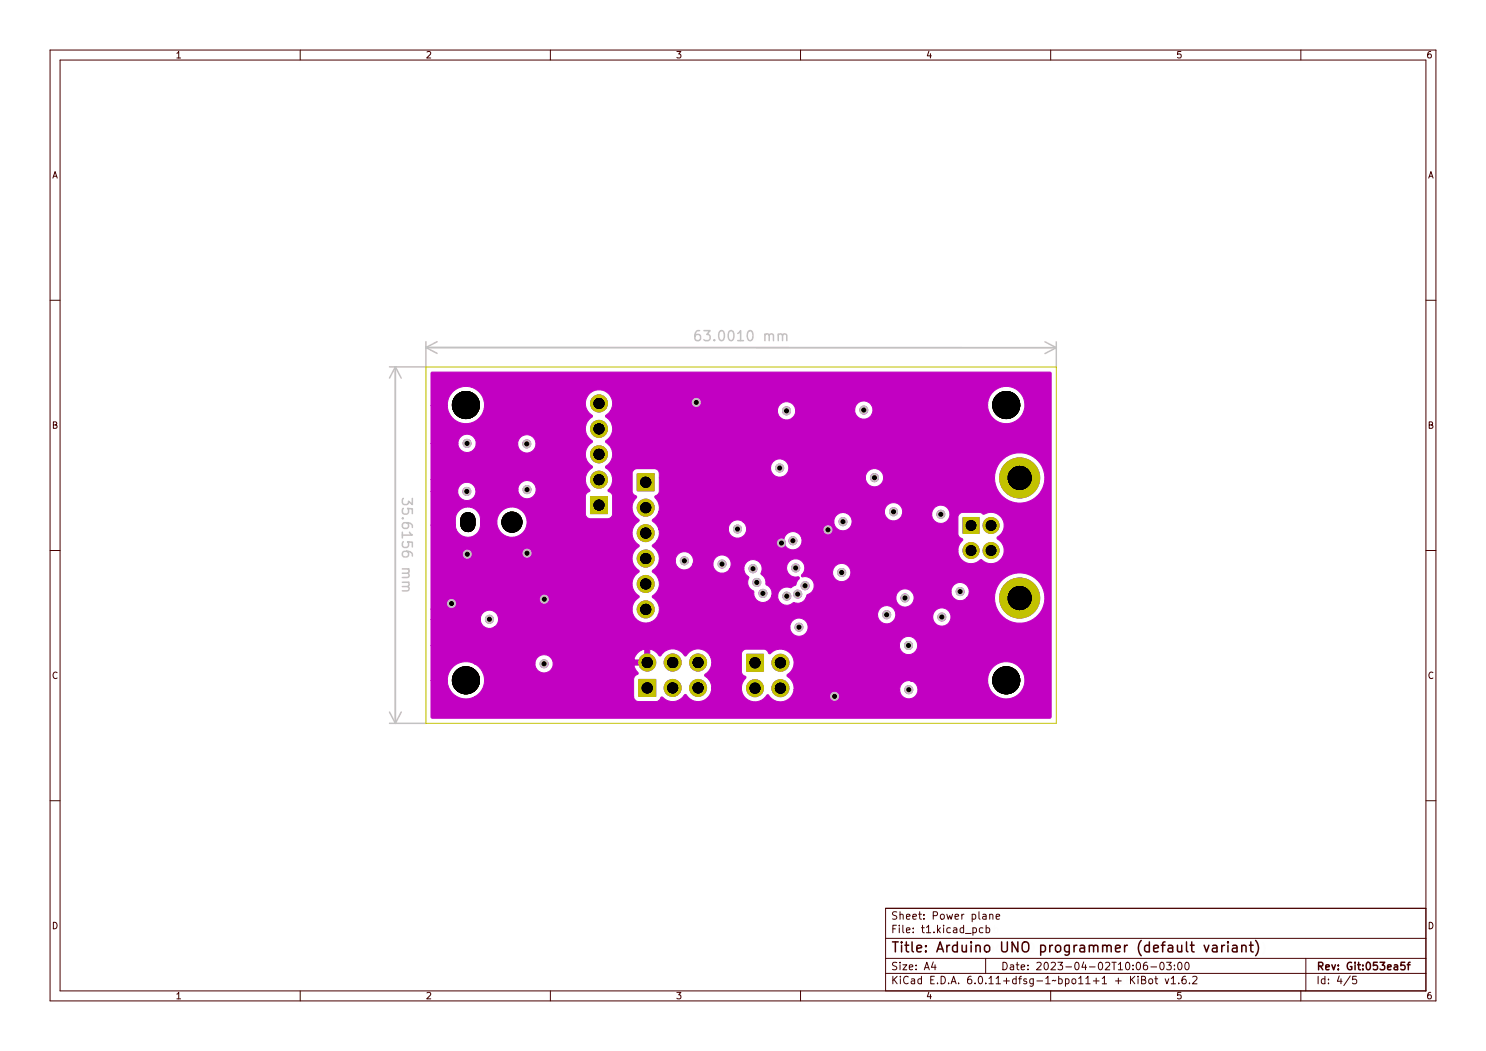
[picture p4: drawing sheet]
<svg xmlns="http://www.w3.org/2000/svg" width="297mm" height="210mm" viewBox="0 0 297 210" stroke-linecap="round" stroke-linejoin="round" font-family="sans-serif">
<defs><g id="words">
<text font-size="2.7" fill="#480000" x="178" y="190.3">Title: Arduino UNO programmer (default variant)</text>
<g font-size="2" fill="#480000">
<text x="178" y="183.7">Sheet: Power plane</text>
<text x="178" y="186.4">File: t1.kicad_pcb</text>
<text x="178" y="193.8">Size: A4</text>
<text x="178" y="196.6">KiCad E.D.A. 6.0.11+dfsg-1~bpo11+1 + KiBot v1.6.2</text>
<text x="200" y="193.8">Date: 2023-04-02T10:06-03:00</text>
<text x="263" y="196.6">Id: 4/5</text>
<text x="263" y="193.8">Rev: Git:053ea5f</text>
</g>
<g font-size="1.7" fill="#480000">
<text x="35" y="11.6">1</text>
<text x="85" y="11.6">2</text>
<text x="135" y="11.6">3</text>
<text x="185" y="11.6">4</text>
<text x="235" y="11.6">5</text>
<text x="285" y="11.6">6</text>
<text x="10.5" y="35.6">A</text>
<text x="285.4" y="35.6">A</text>
<text x="10.5" y="85.6">B</text>
<text x="285.4" y="85.6">B</text>
<text x="10.5" y="135.6">C</text>
<text x="285.4" y="135.6">C</text>
<text x="10.5" y="185.6">D</text>
<text x="285.4" y="185.6">D</text>
<text x="35" y="199.6">1</text>
<text x="85" y="199.6">2</text>
<text x="135" y="199.6">3</text>
<text x="185" y="199.6">4</text>
<text x="235" y="199.6">5</text>
<text x="285" y="199.6">6</text>
</g>
</g></defs>
<g fill="#c200c2" stroke="#c200c2" stroke-width=".2">
<path d="M118 99.2h3.4v3.4h-3.4z" fill-rule="evenodd"/>
<path d="M149.2 130.7h3.4v3.4h-3.4z" fill-rule="evenodd"/>
<path d="M127.6 135.7h3.4v3.4h-3.4z" fill-rule="evenodd"/>
<path d="M127.3 94.7h3.4v3.4h-3.4z" fill-rule="evenodd"/>
<path d="M192.5 103.4h3.2v3.2h-3.2z" fill-rule="evenodd"/>
<path d="M86.2 74.5l.2-.2h123.4l.3 .3v68.6l-.2 .3h-123.7l-.1-.3v-7.2h3.3a3.7 3.7 0 0 0 5.4 3.2h31.8v.2a1.01 1.01 0 0 0 1 .8l3.7-.1 .5-.2 .3-.6h.3a2.73 2.73 0 0 0 4.4-.5h.3a2.73 2.73 0 0 0 3.1 1.3 2.73 2.73 0 0 0 2-2.7h6a2.73 2.73 0 0 0 1.9 2.7 2.73 2.73 0 0 0 3.1-1.2l.4-.1a2.72 2.72 0 0 0 2.9 1.4 2.72 2.72 0 0 0 2.2-2.4h21.1a1.82 1.82 0 0 0 1.7 1.8 1.82 1.82 0 0 0 1.9-1.6 1.82 1.82 0 0 0-1.5-2h15.5v.5a3.7 3.7 0 0 0 5.9 2.4 3.7 3.7 0 0 0-.6-6.3 3.7 3.7 0 0 0-5.3 3.4h-15.6a1.82 1.82 0 0 0-2 1.8h-21.1v-.2a2.9 2.9 0 0 0-1.4-2.5v-.3l.7-.6a2.74 2.74 0 0 0-.3-3.9 2.74 2.74 0 0 0-3.8 .3l-.3-.1-.3-.5-.5-.3h-3.7l-.6 .3-.3 .6v3.7l.3 .5 .5 .4 .1 .3a2.85 2.85 0 0 0-.9 1.9h-6v-.4a4.4 4.4 0 0 0-1.4-2.1l.7-.7a2.74 2.74 0 0 0-.4-4.1 2.74 2.74 0 0 0-4 1l-.3-.1-.9-.9a2.71 2.71 0 0 0-3.8 .9h-.4l-.8-.9-1-.4-.1 3.1-.2 .1h-2.9l.2 .7 .6 1-.6 .4-.3 .5v3.7h-31.8l.4-.2a3.7 3.7 0 0 0-.4-6.4h12.1a1.82 1.82 0 0 0 2.2 1.8 1.82 1.82 0 0 0 1.3-2.6l18.4 .1v-2.2a2.55 2.55 0 0 0-2.1 2.1h-16.3l-.8-.8-1.1-.2-.7 .2-.6 .5-.3 1.1h-12.1l-1.3-.4a3.7 3.7 0 0 0-4.1 3.8h-3.3v-7h93.6l.1 .3a1.82 1.82 0 0 0 2.9 1.1 1.82 1.82 0 0 0-.3-3.1 1.82 1.82 0 0 0-2.7 1.7h-93.6v-5.3h9.9a1.82 1.82 0 0 0 2.7 1.6h59.1a1.82 1.82 0 0 0 2.7 1.6 1.82 1.82 0 0 0 .3-3 1.82 1.82 0 0 0-2.9 1l-.1 .4h-59.1a1.82 1.82 0 0 0 .7-2.5 1.82 1.82 0 0 0-2.5-.6 1.82 1.82 0 0 0-.9 1.5h-9.9v-2h40.2a2.72 2.72 0 0 0 2.2 2.7 2.72 2.72 0 0 0 3-1.6h43.9v.4a1.82 1.82 0 0 0 1.8 1.4 1.82 1.82 0 0 0 1.8-1.3h7.4a1.83 1.83 0 0 0 2.6 1.6 1.83 1.83 0 0 0 .3-3.1 1.83 1.83 0 0 0-2.9 1.1v.4l-7.4-.1a1.83 1.83 0 0 0-1.6-2.2 1.83 1.83 0 0 0-2 1.8h-43.8a2.85 2.85 0 0 0-1.2-3.5v-.2a2.77 2.77 0 0 0 0-4.8v-.3l1-1 .3-1 3.2 .1a1.82 1.82 0 0 0 2.8 1.5l.5-.5 .3-.4h4l.1 .7 .4 .6 .4 .3 .7 .2 1.1-.2 .7-.7h2.8a2 2 0 0 0 .9 1.7 2.06 2.06 0 0 0 .4 2.4l.1 .1a.56 .56 0 0 1 .5 .8 1.82 1.82 0 0 0 1.6 1.8 1.82 1.82 0 0 0 2-1.3h1.2a1.86 1.86 0 0 0 1.2 1.7 1.86 1.86 0 0 0 2-.4h.3a1.85 1.85 0 0 0 2.2-.9h17.9a1.82 1.82 0 0 0 2.5 1.7 1.82 1.82 0 0 0 .7-3h7.8a1.82 1.82 0 0 0 2.8 1.6l.4-.3h5.6a5 5 0 0 0 7.3 4.4 5 5 0 0 0 .5-8.5 5 5 0 0 0-7.8 3.5v.6h-5.6a1.83 1.83 0 0 0 .2-2.3l-.3-.4-.7-.3-.7-.1-.8 .2a1.88 1.88 0 0 0-.9 1.6h-7.8l-.4-.3a1.83 1.83 0 0 0-2.8 1.6h-17.9l.2-.6 .6-.3a1.85 1.85 0 0 0 .6-2.4 1.85 1.85 0 0 0-2.2-1l-.1-.3 .4-.5h5.8v.1a1.82 1.82 0 0 0 2.4 1.6l.3-.2a1.83 1.83 0 0 0 0-3.1 1.83 1.83 0 0 0-2.7 1.6h-5.8l.1-.2a1.83 1.83 0 0 0-.8-2.3l-1.1-.2-.7 .2a1.85 1.85 0 0 0-.7 2.3 1.85 1.85 0 0 0 2.2 1l.1 .4-.5 .7-.2 .6-.9 .5h-.3a1.82 1.82 0 0 0-2.4 1.7h-1.2l.1-.6-.2-.7-.6-.8a.5 .5 0 0 1-.4-.6l-.4-1.1-.6-.6a1.98 1.98 0 0 0-.7-2.7l-1.1-.2a1.82 1.82 0 0 0-1.6 1.8h-2.8v-.1a1.82 1.82 0 0 0-1.2-2.6 1.82 1.82 0 0 0-2.2 1.8h-4l.1-.3a1.83 1.83 0 0 0-1.6-2.2 1.83 1.83 0 0 0-2.1 1.8h-3.2v-.9l-.5-1.1h60.2a2.65 2.65 0 0 0 1.7 2.4 2.65 2.65 0 0 0 2.9-.6 3.1 3.1 0 0 0 3 .7 2.66 2.66 0 0 0 1.7-2.4 2.66 2.66 0 0 0-1.4-2.5l.1-.3a2.63 2.63 0 0 0 .9-3.6 2.63 2.63 0 0 0-3.6-1h-.2l-.7-.3h-3.4l-.7 .3-.3 .6 .1 3.5 .2 .5 .6 .4v.3a2.62 2.62 0 0 0-.9 2h-60.2l-.9-1 1-1h25.3a1.83 1.83 0 0 0 2.7 1.7 1.83 1.83 0 0 0 .2-3.1 1.83 1.83 0 0 0-2.8 1.2l-.1 .2h-25.3l.1-.1a2.7 2.7 0 0 0 .2-2.2h14l.3 1.1 .6 .5 .4 .2a1.81 1.81 0 0 0 2.1-1 1.81 1.81 0 0 0-.6-2.3h18.2a1.83 1.83 0 0 0 2.7 1.7 1.83 1.83 0 0 0 .3-3.1 1.83 1.83 0 0 0-2.9 1.1l-.1 .3h-18.2l-.1-.1a1.84 1.84 0 0 0-2.6 .8l-.1 .8h-14a2.9 2.9 0 0 0-1.2-1.6v-.3l.7-.6 .5-1h45.1a1.82 1.82 0 0 0 1.6 1.8 1.82 1.82 0 0 0 2-1.2h5.9a1.83 1.83 0 0 0 2.6 1.6 1.83 1.83 0 0 0 .3-3.1 1.83 1.83 0 0 0-2.9 1.2v.3h-5.9l.1-.2a1.82 1.82 0 0 0-1.7-2.2 1.82 1.82 0 0 0-2 1.8h-45.1l.1-.2a2.88 2.88 0 0 0-.9-2.7l.2-.2 .5-.3 .2-.5 .1-2.9h41.1l.1 .4a1.82 1.82 0 0 0 1.9 1.5 1.82 1.82 0 0 0 1.7-1.8h22.2v.6a5 5 0 0 0 7.8 3.5 5 5 0 0 0-.5-8.6 5 5 0 0 0-7.3 4.5l-22.2-.1a1.83 1.83 0 0 0-1.8-1.8 1.83 1.83 0 0 0-1.9 1.8h-41.1l-.1-1-.5-.7-.4-.1h-3.7a1.01 1.01 0 0 0-.8 1v3.7l.3 .5 .6 .3v.3a2.78 2.78 0 0 0 .5 4.5v.2a2.77 2.77 0 0 0 0 4.8l-.1 .4a2.73 2.73 0 0 0-1.3 2.7l.5 1.2 .9 .8-.1 .4a2.77 2.77 0 0 0 .1 4.7v.3l-1 1-.4 1.3h-40.2v-16.8h4.9a2.53 2.53 0 0 0 2.8 2.4 2.53 2.53 0 0 0 2.2-2.9h3.3a3 3 0 0 0 3.5 2.9l.9-.3a3 3 0 0 0 1.6-2.3 3 3 0 0 0-3.5-3.4l-.9 .3-.8 .6-.7 1.3-.1 .9h-3.3v-.7a2.52 2.52 0 0 0-2.5-2.4 2.52 2.52 0 0 0-2.5 2.3v1.3h-4.9v-6.7h5.4a1.83 1.83 0 0 0 1.2 1.7 1.83 1.83 0 0 0 2.1-.6l.3-.7v-.8h8.4a1.83 1.83 0 0 0 2.6 1.7 1.83 1.83 0 0 0 .3-3.1 1.83 1.83 0 0 0-2.9 1v.4h-8.4a1.83 1.83 0 0 0-2-1.4 1.83 1.83 0 0 0-1.6 1.8h-5.4v-2.4h30.9l.3 1.3 .6 .8-.2 .3a.99 .99 0 0 0-.7 .9v3.7a1.01 1.01 0 0 0 .9 .8h3.7a1.01 1.01 0 0 0 .8-.9v-3.7l-.3-.5-.6-.4v-.2a2.73 2.73 0 0 0-.4-4.4h32.9a1.82 1.82 0 0 0 2.6 1.6 1.82 1.82 0 0 0 .3-3 1.82 1.82 0 0 0-2.9 1v.4h-32.9l-.1-.2a2.89 2.89 0 0 0 .6-4.5l-.4-.3a.29 .29 0 0 1-.2-.3 .29 .29 0 0 1 .2-.3 2.75 2.75 0 0 0-.2-4.6l.1-.3 .9-.9h33.4v.4a1.82 1.82 0 0 0 2 1.4 1.82 1.82 0 0 0 1.6-2h11.8a1.82 1.82 0 0 0 2.7 1.6 1.84 1.84 0 0 0 .7-2.5h23.2v.5a3.7 3.7 0 0 0 4.1 3.1 3.7 3.7 0 0 0 3.3-4 3.7 3.7 0 0 0-3.9-3.4 3.7 3.7 0 0 0-3.5 3.8h-23.2l-.1-.1a1.83 1.83 0 0 0-2-.7 1.83 1.83 0 0 0-1.3 1.7h-11.8v-.2a1.83 1.83 0 0 0-2-1.4 1.83 1.83 0 0 0-1.6 1.8l-33.4-.1a2.73 2.73 0 0 0-1-3.8 2.73 2.73 0 0 0-3.7 1.1 2.73 2.73 0 0 0 1.1 3.7v.3a2.77 2.77 0 0 0 0 4.8v.3a2.77 2.77 0 0 0 0 4.8v.3l-.6 .4a2.74 2.74 0 0 0-.8 1.9h-30.9v-7.2h5.4l.1 .4a1.82 1.82 0 0 0 1.9 1.4 1.82 1.82 0 0 0 1.7-1.7h8.2a1.83 1.83 0 0 0 2.7 1.6 1.83 1.83 0 0 0 .3-3.1 1.83 1.83 0 0 0-2.9 1.1l-.1 .4h-8.2v-.1a1.83 1.83 0 0 0-1.9-1.8 1.83 1.83 0 0 0-1.8 1.8h-5.4v-7.6h3.3v.5a3.7 3.7 0 0 0 4.1 3.1 3.7 3.7 0 0 0 3.3-4 3.7 3.7 0 0 0-3.9-3.4 3.7 3.7 0 0 0-3.5 3.8h-3.3z" fill-rule="evenodd"/>
</g>
<g fill="#c200c2" stroke="#c200c2" stroke-width=".2">
<circle cx="119.7" cy="95.8" r="1.7"/>
<circle cx="119.7" cy="90.8" r="1.7"/>
<circle cx="119.7" cy="85.7" r="1.7"/>
<circle cx="119.7" cy="80.6" r="1.7"/>
<circle cx="156" cy="132.4" r="1.7"/>
<circle cx="150.9" cy="137.5" r="1.7"/>
<circle cx="156" cy="137.5" r="1.7"/>
<circle cx="129.3" cy="132.4" r="1.7"/>
<circle cx="134.4" cy="137.4" r="1.7"/>
<circle cx="134.4" cy="132.4" r="1.7"/>
<circle cx="139.5" cy="137.4" r="1.7"/>
<circle cx="139.5" cy="132.4" r="1.7"/>
<circle cx="129" cy="101.4" r="1.7"/>
<circle cx="129" cy="106.5" r="1.7"/>
<circle cx="129" cy="111.6" r="1.7"/>
<circle cx="129" cy="116.7" r="1.7"/>
<circle cx="129" cy="121.7" r="1.7"/>
<circle cx="194.1" cy="110" r="1.6"/>
<circle cx="198.1" cy="110" r="1.6"/>
<circle cx="198.1" cy="105" r="1.6"/>
<circle cx="203.8" cy="95.5" r="4"/>
<circle cx="203.8" cy="119.5" r="4"/>
<circle cx="155.8" cy="93.5" r=".8"/>
<circle cx="93.3" cy="88.6" r=".8"/>
<circle cx="105.3" cy="97.8" r=".8"/>
<circle cx="181.6" cy="137.8" r=".8"/>
<circle cx="158.5" cy="108" r=".8"/>
<circle cx="174.8" cy="95.4" r=".8"/>
<circle cx="97.8" cy="123.7" r=".8"/>
<circle cx="108.7" cy="132.6" r=".8"/>
<circle cx="105.3" cy="88.7" r=".8"/>
<circle cx="136.8" cy="112" r=".8"/>
<circle cx="93.3" cy="98.2" r=".8"/>
<circle cx="166.8" cy="139.1" r=".8"/>
<circle cx="156.2" cy="108.5" r=".8"/>
<circle cx="139.2" cy="80.4" r=".8"/>
<circle cx="165.5" cy="105.8" r=".8"/>
<circle cx="108.8" cy="119.7" r=".8"/>
<circle cx="105.3" cy="110.5" r=".8"/>
<circle cx="90.2" cy="120.6" r=".8"/>
<circle cx="93.4" cy="110.7" r=".8"/>
<circle cx="172.6" cy="81.9" r=".8"/>
<circle cx="157.2" cy="82.1" r=".8"/>
<circle cx="168.5" cy="104.2" r=".8"/>
<circle cx="180.9" cy="119.5" r=".8"/>
<circle cx="168.2" cy="114.4" r=".8"/>
<circle cx="181.6" cy="129" r=".8"/>
<circle cx="177.2" cy="122.8" r=".8"/>
<circle cx="178.6" cy="102.2" r=".8"/>
<circle cx="188" cy="102.8" r=".8"/>
<circle cx="191.9" cy="118.2" r=".8"/>
<circle cx="188.2" cy="123.3" r=".8"/>
<circle cx="160.9" cy="117" r=".8"/>
<circle cx="159.4" cy="118.7" r=".8"/>
<circle cx="159.7" cy="125.3" r=".8"/>
<circle cx="157.2" cy="119.1" r=".8"/>
<circle cx="152.5" cy="118.5" r=".8"/>
<circle cx="151.2" cy="116.4" r=".8"/>
<circle cx="150.5" cy="113.6" r=".8"/>
<circle cx="147.4" cy="105.7" r=".8"/>
<circle cx="144.3" cy="112.7" r=".8"/>
<circle cx="159" cy="113.5" r=".8"/>
</g>
<g fill="#000" stroke="#000" stroke-width=".2">
<circle cx="93.1" cy="80.9" r="2.7"/>
<circle cx="93.3" cy="98.2" r=".4"/>
<circle cx="93.3" cy="88.6" r=".4"/>
<circle cx="105.3" cy="88.7" r=".4"/>
<circle cx="105.3" cy="97.8" r=".4"/>
<circle cx="119.7" cy="85.7" r="1"/>
<circle cx="119.7" cy="95.8" r="1"/>
<circle cx="119.7" cy="80.6" r="1"/>
<circle cx="119.7" cy="90.8" r="1"/>
<circle cx="129" cy="96.4" r="1"/>
<circle cx="139.2" cy="80.4" r=".4"/>
<circle cx="155.8" cy="93.5" r=".4"/>
<circle cx="157.2" cy="82.1" r=".4"/>
<circle cx="172.6" cy="81.9" r=".4"/>
<circle cx="174.8" cy="95.4" r=".4"/>
<circle cx="201.1" cy="80.9" r="2.7"/>
<circle cx="203.8" cy="95.5" r="2.3"/>
<circle cx="93.4" cy="110.7" r=".4"/>
<circle cx="102.3" cy="104.3" r="2"/>
<circle cx="105.3" cy="110.5" r=".4"/>
<circle cx="108.8" cy="119.7" r=".4"/>
<circle cx="119.7" cy="100.9" r="1"/>
<circle cx="129" cy="116.7" r="1"/>
<circle cx="129" cy="111.6" r="1"/>
<circle cx="129" cy="101.4" r="1"/>
<circle cx="129" cy="106.5" r="1"/>
<circle cx="136.8" cy="112" r=".4"/>
<circle cx="144.3" cy="112.7" r=".4"/>
<circle cx="147.4" cy="105.7" r=".4"/>
<circle cx="150.5" cy="113.6" r=".4"/>
<circle cx="151.2" cy="116.4" r=".4"/>
<circle cx="152.5" cy="118.5" r=".4"/>
<circle cx="156.2" cy="108.5" r=".4"/>
<circle cx="157.2" cy="119.1" r=".4"/>
<circle cx="158.5" cy="108" r=".4"/>
<circle cx="159" cy="113.5" r=".4"/>
<circle cx="159.4" cy="118.7" r=".4"/>
<circle cx="160.9" cy="117" r=".4"/>
<circle cx="165.5" cy="105.8" r=".4"/>
<circle cx="168.2" cy="114.4" r=".4"/>
<circle cx="168.5" cy="104.2" r=".4"/>
<circle cx="178.6" cy="102.2" r=".4"/>
<circle cx="180.9" cy="119.5" r=".4"/>
<circle cx="188" cy="102.8" r=".4"/>
<circle cx="191.9" cy="118.2" r=".4"/>
<circle cx="194.1" cy="110" r=".95"/>
<circle cx="194.1" cy="105" r=".95"/>
<circle cx="198.1" cy="110" r=".95"/>
<circle cx="198.1" cy="105" r=".95"/>
<circle cx="203.8" cy="119.5" r="2.3"/>
<circle cx="90.2" cy="120.6" r=".4"/>
<circle cx="93.1" cy="135.9" r="2.7"/>
<circle cx="97.8" cy="123.7" r=".4"/>
<circle cx="108.7" cy="132.6" r=".4"/>
<circle cx="129" cy="121.7" r="1"/>
<circle cx="129.3" cy="137.4" r="1"/>
<circle cx="129.3" cy="132.4" r="1"/>
<circle cx="134.4" cy="137.4" r="1"/>
<circle cx="134.4" cy="132.4" r="1"/>
<circle cx="139.5" cy="137.4" r="1"/>
<circle cx="139.5" cy="132.4" r="1"/>
<circle cx="150.9" cy="132.4" r="1"/>
<circle cx="150.9" cy="137.5" r="1"/>
<circle cx="156" cy="132.4" r="1"/>
<circle cx="156" cy="137.5" r="1"/>
<circle cx="159.7" cy="125.3" r=".4"/>
<circle cx="166.8" cy="139.1" r=".4"/>
<circle cx="177.2" cy="122.8" r=".4"/>
<circle cx="181.6" cy="129" r=".4"/>
<circle cx="181.6" cy="137.8" r=".4"/>
<circle cx="188.2" cy="123.3" r=".4"/>
<circle cx="201.1" cy="135.9" r="2.7"/>
</g>
<path d="M93.5 103.8v1" fill="none" stroke="#000" stroke-width="3"/>
<g fill="#c2c200" stroke="#c2c200" stroke-width=".2">
<path d="M118 99.2h3.4v3.4h-3.4z" fill-rule="evenodd"/>
<path d="M149.2 130.7h3.4v3.4h-3.4z" fill-rule="evenodd"/>
<path d="M127.6 135.7h3.4v3.4h-3.4z" fill-rule="evenodd"/>
<path d="M127.3 94.7h3.4v3.4h-3.4z" fill-rule="evenodd"/>
<path d="M192.5 103.4h3.2v3.2h-3.2z" fill-rule="evenodd"/>
</g>
<g fill="#c2c200" stroke="#c2c200" stroke-width=".2">
<circle cx="119.7" cy="95.8" r="1.7"/>
<circle cx="119.7" cy="90.8" r="1.7"/>
<circle cx="119.7" cy="85.7" r="1.7"/>
<circle cx="119.7" cy="80.6" r="1.7"/>
<circle cx="156" cy="132.4" r="1.7"/>
<circle cx="150.9" cy="137.5" r="1.7"/>
<circle cx="156" cy="137.5" r="1.7"/>
<circle cx="129.3" cy="132.4" r="1.7"/>
<circle cx="134.4" cy="137.4" r="1.7"/>
<circle cx="134.4" cy="132.4" r="1.7"/>
<circle cx="139.5" cy="137.4" r="1.7"/>
<circle cx="139.5" cy="132.4" r="1.7"/>
<circle cx="129" cy="101.4" r="1.7"/>
<circle cx="129" cy="106.5" r="1.7"/>
<circle cx="129" cy="111.6" r="1.7"/>
<circle cx="129" cy="116.7" r="1.7"/>
<circle cx="129" cy="121.7" r="1.7"/>
<circle cx="194.1" cy="110" r="1.6"/>
<circle cx="198.1" cy="110" r="1.6"/>
<circle cx="198.1" cy="105" r="1.6"/>
<circle cx="203.8" cy="95.5" r="4"/>
<circle cx="203.8" cy="119.5" r="4"/>
</g>
<g fill="#c2c2c2" stroke="#c2c2c2" stroke-width=".2">
<circle cx="155.8" cy="93.5" r=".8"/>
<circle cx="93.3" cy="88.6" r=".8"/>
<circle cx="105.3" cy="97.8" r=".8"/>
<circle cx="181.6" cy="137.8" r=".8"/>
<circle cx="158.5" cy="108" r=".8"/>
<circle cx="174.8" cy="95.4" r=".8"/>
<circle cx="97.8" cy="123.7" r=".8"/>
<circle cx="108.7" cy="132.6" r=".8"/>
<circle cx="105.3" cy="88.7" r=".8"/>
<circle cx="136.8" cy="112" r=".8"/>
<circle cx="93.3" cy="98.2" r=".8"/>
<circle cx="166.8" cy="139.1" r=".8"/>
<circle cx="156.2" cy="108.5" r=".8"/>
<circle cx="139.2" cy="80.4" r=".8"/>
<circle cx="165.5" cy="105.8" r=".8"/>
<circle cx="108.8" cy="119.7" r=".8"/>
<circle cx="105.3" cy="110.5" r=".8"/>
<circle cx="90.2" cy="120.6" r=".8"/>
<circle cx="93.4" cy="110.7" r=".8"/>
<circle cx="172.6" cy="81.9" r=".8"/>
<circle cx="157.2" cy="82.1" r=".8"/>
<circle cx="168.5" cy="104.2" r=".8"/>
<circle cx="180.9" cy="119.5" r=".8"/>
<circle cx="168.2" cy="114.4" r=".8"/>
<circle cx="181.6" cy="129" r=".8"/>
<circle cx="177.2" cy="122.8" r=".8"/>
<circle cx="178.6" cy="102.2" r=".8"/>
<circle cx="188" cy="102.8" r=".8"/>
<circle cx="191.9" cy="118.2" r=".8"/>
<circle cx="188.2" cy="123.3" r=".8"/>
<circle cx="160.9" cy="117" r=".8"/>
<circle cx="159.4" cy="118.7" r=".8"/>
<circle cx="159.7" cy="125.3" r=".8"/>
<circle cx="157.2" cy="119.1" r=".8"/>
<circle cx="152.5" cy="118.5" r=".8"/>
<circle cx="151.2" cy="116.4" r=".8"/>
<circle cx="150.5" cy="113.6" r=".8"/>
<circle cx="147.4" cy="105.7" r=".8"/>
<circle cx="144.3" cy="112.7" r=".8"/>
<circle cx="159" cy="113.5" r=".8"/>
</g>
<g fill="none" stroke="#c2c2c2" stroke-width=".3">
<path d="M79 73.3v71.2M79 73.3l-1.2 2.2M79 73.3l1.2 2.2M85.1 69.4l126 .1M85.1 69.4l2.3 1.2M85.1 68.3v5h-7.3M87.4 68.3l-2.3 1.1M139.8 66a.79 .79 0 0 0-.9 .9v.8l.2 .3h.5l.3-.1 .1-.7-.2-.3-.6-.1-.3 .4M140.4 66.4l.7-.2h.3v.3a.57 .57 0 0 0-.7 0 .57 .57 0 0 0-.2 .6 .64 .64 0 0 1 1.1 .3 .64 .64 0 0 1-.9 .8 1.3 1.3 0 0 1-.3-1.8zM140.6 67.2a.4 .4 0 0 1 .6 .3 .4 .4 0 0 1-.6 .4zM140.7 66l1.2 .1-.7 .7a.54 .54 0 0 1 .7 .4v.5l-.2 .3h-.7l-.3-.1M141.9 66.2a.61 .61 0 0 1 .8 0 .61 .61 0 0 1 .1 .8l-.1 .1a.6 .6 0 0 1 .3 .8 .6 .6 0 0 1-.9 .3l-.2-.1v-.3a.47 .47 0 0 0 .7 .1 .47 .47 0 0 0 0-.7h-.4v-.2h.2a.34 .34 0 0 0 .3-.5 .34 .34 0 0 0-.5-.1l-.3 .1z"/>
<path d="M142.8 67.9v.2M143.9 66.1h.4a1.25 1.25 0 0 1 0 2h-.2a1.33 1.33 0 0 1-.2-2zM143.9 67.7h.4v.4h-.4zM145.3 66.3a.69 .69 0 0 1 .9 .1 .69 .69 0 0 1 .1 .8 .67 .67 0 0 1-.2 .8 .67 .67 0 0 1-.9-.1l-.1-1zM145.5 66.4a.52 .52 0 0 1 .6 .8l-.1 .2a.39 .39 0 0 1-.3 .6 .39 .39 0 0 1-.4-.6l.1-.7zM145.8 66.1h.4a1.25 1.25 0 0 1 0 2h-.2a1.33 1.33 0 0 1-.2-2zM147 66.3a.69 .69 0 0 1 .8 .1 .69 .69 0 0 1 .1 .8 .67 .67 0 0 1-.2 .8 .67 .67 0 0 1-.9-.1l-.1-1zM147.1 66.4a.52 .52 0 0 1 .6 .8v.2a.39 .39 0 0 1-.4 .6 .39 .39 0 0 1-.4-.6l.1-.7zM147.4 68.1h1.2M147.4 66.6l.6-.5v2M148.4 66.3l.7-.1v1.7h.4v.2h-1v-.2h.4v-1.5l-.5 .1zM149.5 66.2l.5-.1a1.25 1.25 0 0 1 0 2h-.2a1.22 1.22 0 0 1-.3-1.9z"/>
<path d="M150.2 66.3a.69 .69 0 0 1 .8 .1 .69 .69 0 0 1 .1 .8 .67 .67 0 0 1-.2 .8 .67 .67 0 0 1-.9-.1l-.1-1zM150.3 66.4a.52 .52 0 0 1 .6 .8v.2a.39 .39 0 0 1-.4 .6 .39 .39 0 0 1-.3-.6v-.7zM152.9 66.9a.5 .5 0 0 1 .8 .1v1.1M152.9 66.7v1.4M153.1 66.7h.2v.1a.28 .28 0 0 1 .2-.1 .28 .28 0 0 1 .3 .1 .32 .32 0 0 1 .4-.1 .32 .32 0 0 1 .2 .4v1h-.2v-1l-.2-.2-.2 .2v1h-.2v-1l-.2-.2-.1 .2v1h-.2zM153.7 67l.3-.3 .5 .1 .1 1.3M154.7 66.7h.2v.1a.28 .28 0 0 1 .3-.1 .28 .28 0 0 1 .2 .1 .32 .32 0 0 1 .4-.1 .32 .32 0 0 1 .2 .4v1h-.2v-1l-.2-.2-.1 .2-.1 1h-.2v-1l-.1-.2-.2 .2v1h-.2zM155.5 66.9a.5 .5 0 0 1 .9 .1v1.1M155.5 66.7v1.4M156.4 67l.3-.3 .4 .1 .1 1.3M208.8 68.3l2.3 1.2M211.1 69.5l-2.3 1.1"/>
<path d="M211.1 68.3v5M80.6 99.6l-.2 .3 .1 .7 .3 .2h.5a.54 .54 0 0 0 .3-.7l.8 .7v-1.2M80.3 104.7h.4v.4h-.4zM80.3 107.6h.2v.5h1.5l-.1-.5h.3l.1 .7h-1.8v.4h-.2zM80.3 113.9h1.5v.2h-.2a.28 .28 0 0 1 .2 .2 .28 .28 0 0 1-.2 .3 .32 .32 0 0 1 .2 .4 .32 .32 0 0 1-.4 .2h-1.1v-.2h1.1l.2-.2-.2-.2h-1.1v-.2h1.1l.2-.2-.2-.1h-1.1zM80.3 115.5h1.5v.2h-.2a.28 .28 0 0 1 .2 .2 .28 .28 0 0 1-.2 .3 .32 .32 0 0 1 .2 .4 .32 .32 0 0 1-.4 .2h-1.1v-.2h1.1l.2-.2-.2-.2h-1.1v-.2h1.1l.2-.1-.2-.2h-1.1zM80.4 109.1h.2a.5 .5 0 0 0 0 .7 .5 .5 0 0 0 .7 0v-.6h1v1h-.3v-.8h-.4a.7 .7 0 0 1-.8 .9 .7 .7 0 0 1-.5-1.1zM80.4 102.7h.2a.5 .5 0 0 0 0 .7 .5 .5 0 0 0 .7-.1v-.6h1v1h-.3v-.7h-.4a.7 .7 0 0 1-.8 .9 .7 .7 0 0 1-.5-1.1zM80.4 101.1h.2a.47 .47 0 0 0-.1 .7 .47 .47 0 0 0 .7 0v-.4h.3v.2a.34 .34 0 0 0 .4 .3 .34 .34 0 0 0 .1-.5v-.3h.2a.61 .61 0 0 1 0 .8 .61 .61 0 0 1-.8 .1v-.1a.6 .6 0 0 1-.9 .3 .6 .6 0 0 1-.2-.9zM80.4 111a1.16 1.16 0 0 1 1.9 .4l-.1 .4h-.2a.57 .57 0 0 0 0-.7 .57 .57 0 0 0-.7-.2 .63 .63 0 0 1 0 .9 .63 .63 0 0 1-.8 0 .63 .63 0 0 1-.1-.8zM80.4 106.1a1.16 1.16 0 0 1 1.9 .5l-.1 .4h-.2a.57 .57 0 0 0 0-.7 .57 .57 0 0 0-.7-.2 .63 .63 0 0 1 0 .9 .63 .63 0 0 1-.8 0 .63 .63 0 0 1-.1-.9zM80.4 103.6h.2"/>
<path d="M80.4 106.3v1.2M80.4 113.7h1.3M80.4 116.3h1.3M80.6 101.6l-.2 .3v.4l.2 .3 .7 .1 .3-.2v-.6l-.1-.3 .9 .1v.9M80.6 108.2l-.2 .3v.5l.2 .3 .7 .1 .3-.2v-.7l-.1-.3 .9 .1v1M80.6 111.1a.41 .41 0 0 1 .6-.1 .41 .41 0 0 1-.1 .7l-.5-.1-.1-.3zM80.6 106.2a.41 .41 0 0 1 .6 0 .41 .41 0 0 1-.1 .6h-.5l-.1-.3zM81.3 104.4l.3 .4v.6l-.3 .2h-.5l-.3-.2-.1-.6 .2-.3a1.32 1.32 0 0 1 1.8 .5v.4M81.3 110.1l.3 .4v.6l-.3 .2h-.5l-.3-.2-.1-.6 .2-.3a1.32 1.32 0 0 1 1.8 .5v.4M81.5 114.5l.2 .3-.1 .5-1.2 .1M81.5 117.2l.2 .3-.1 .4-1.2 .1M81.6 113.7a.5 .5 0 0 1-.1 .8h-1.1"/>
<path d="M81.6 116.3a.5 .5 0 0 1-.1 .9h-1.1M81.8 106.3l.6 .6h-2M77.8 144.5h7.3M77.8 142.3l1.2 2.2M80.2 142.3l-1.2 2.2"/>
<circle cx="145.7" cy="67.2" r=".17"/>
<circle cx="147.3" cy="67.2" r=".17"/>
<circle cx="150.5" cy="67.2" r=".17"/>
</g>
<path d="M85.1 73.3h126v71.2h-126z" fill="none" stroke="#c2c200" stroke-width=".2"/>
<g fill="none" stroke="#480000" stroke-width=".2">
<path d="M10 10h277v190h-277zM12 12h273v186h-273zM60 10v2M110 10v2M160 10v2M210 10v2M260 10v2M10 60h2M285 60h2M10 110h2M285 110h2M10 160h2"/>
<path d="M285 160h2M60 198v2M110 198v2M160 198v2M177 187.5h108M177 191.5h108M177 194.5h108M178.1 195.2h.2v.6l.6-.6h.3l-.6 .6 .6 .8h-.3l-.4-.7-.2 .1v.6h-.2zM178.2 185h.9v.1h-.7v.5h.6v.1h-.6v.7h-.2zM178.2 182.4l.6-.1h.2v.2a.31 .31 0 0 0-.5-.1 .31 .31 0 0 0-.1 .4 .5 .5 0 0 1 .6 .6 .5 .5 0 0 1-.8 .3l-.1-.2a.34 .34 0 0 0 .5 .1 .34 .34 0 0 0 .1-.5 .47 .47 0 0 1-.5-.2 .47 .47 0 0 1 0-.5zM178.2 192.5l.6-.1h.2v.2a.31 .31 0 0 0-.5-.1 .31 .31 0 0 0-.1 .4 .5 .5 0 0 1 .6 .6 .5 .5 0 0 1-.8 .3l-.1-.3a.34 .34 0 0 0 .5 .2 .34 .34 0 0 0 .1-.5 .47 .47 0 0 1-.5-.2 .47 .47 0 0 1 0-.5zM179.4 182.2h.2v.6a.35 .35 0 0 1 .4-.2 .35 .35 0 0 1 .2 .4v.7h-.2v-.8l-.2-.1-.2 .2v.7h-.2z"/>
<path d="M179.4 185.3h.5v1h.3v.1h-.8v-.1h.3v-.8h-.3zM179.4 192.7h.5v1h.3v.1h-.8v-.1h.3v-.8h-.3zM179.4 195.5h.5v1h.3v.1h-.8v-.1h.3v-.8h-.3zM179.7 184.9h.2v.2h-.2zM179.7 192.3h.2v.2h-.2zM179.7 195.1h.2v.2h-.2zM180.5 184.9h.5v1.2l.4 .2v.1l-.5-.1-.1-1.3h-.3zM180.6 192.7h.8l-.6 1h.6v.1h-.8l.6-.9h-.6zM180.6 182.8l.2-.2a.48 .48 0 0 1 .5 .1 .48 .48 0 0 1 .2 .5h-.8a.42 .42 0 0 0 .3 .4 .42 .42 0 0 0 .4-.1 .47 .47 0 0 1-.4 .3 .47 .47 0 0 1-.4-.3zM180.7 195.3a.4 .4 0 0 1 .4-.2 .4 .4 0 0 1 .3 .3 .56 .56 0 0 0-.7 .4 .56 .56 0 0 0 .5 .7l.2-.1a.43 .43 0 0 1-.4 .3 .43 .43 0 0 1-.4-.4l-.1-.6zM180.8 182.8h.3l.2 .3h-.6zM181.8 195.6l.3-.1a.43 .43 0 0 1 .5 .5v.6h-.2v-.1a.38 .38 0 0 1-.4 .1 .38 .38 0 0 1-.3-.4 .38 .38 0 0 1 .5-.3h.2a.35 .35 0 0 0-.2-.3 .35 .35 0 0 0-.4 .2z"/>
<path d="M181.9 182.8l.1-.2a.48 .48 0 0 1 .5 .1 .48 .48 0 0 1 .2 .5h-.8a.42 .42 0 0 0 .3 .4 .42 .42 0 0 0 .4-.1 .47 .47 0 0 1-.4 .3 .47 .47 0 0 1-.4-.3zM181.9 185.5l.1-.2a.48 .48 0 0 1 .5 .1 .48 .48 0 0 1 .2 .5h-.8a.42 .42 0 0 0 .3 .4 .42 .42 0 0 0 .4-.1 .47 .47 0 0 1-.4 .3 .47 .47 0 0 1-.4-.3zM181.9 192.9l.1-.2a.48 .48 0 0 1 .5 .1 .48 .48 0 0 1 .2 .5h-.8a.42 .42 0 0 0 .3 .4 .42 .42 0 0 0 .4-.1 .47 .47 0 0 1-.4 .3 .47 .47 0 0 1-.4-.3zM182 196.1h.4a.31 .31 0 0 1-.1 .3 .31 .31 0 0 1-.4 0zM182 182.8h.3l.2 .3h-.6zM182 185.5h.3l.2 .3h-.6zM182 192.9h.3l.2 .3h-.6zM183 195.7l.3-.2 .3 .2v-.6h.2v1.5h-.2v-.1a.46 .46 0 0 1-.6 0 .46 .46 0 0 1-.1-.6zM183.2 195.8l.1-.1a.4 .4 0 0 1 .3 .4 .4 .4 0 0 1-.3 .4l-.2-.2zM183.2 182.3h.2v.3h.4v.2h-.4v.7l.4 .1v.1h-.4l-.2-.2v-.7h-.3v-.2h.3zM183.3 185.4h.2v.3h-.2zM183.3 186.1h.2v.3h-.2z"/>
<path d="M183.3 192.8h.2v.3h-.2zM183.3 193.5h.2v.3h-.2zM184.5 182.7h.2v.3h-.2zM184.5 183.4h.2v.3h-.2zM185.4 195.2h.9v.1h-.7v.5h.6v.1h-.6v.6h.7v.1h-.9zM185.6 185h.2v.3h.4v.2h-.4v.7l.4 .1v.1h-.4l-.2-.2v-.7h-.3v-.2h.3zM185.7 192.4h.2l.5 1.4h-.2l-.1-.4h-.6l-.1 .4h-.2zM185.8 192.5l.2 .8h-.4zM186.6 182.3h.4a.47 .47 0 0 1 .5 .6 .47 .47 0 0 1-.7 .2v.6h-.2zM186.6 185h.6v1.3h.3v.1h-.8v-.1h.3v-1.2l-.4 .1zM186.8 182.4h.2a.27 .27 0 0 1 .3 .3 .27 .27 0 0 1-.3 .3h-.2zM186.9 196.3h.2v.3h-.2z"/>
<path d="M187.1 192.4h.2v.9h.2v.2h-.2v.3h-.2v-.3h-.6zM187.1 192.5v.8h-.4zM187.7 195.2a.75 .75 0 0 1 1 .7 .75 .75 0 0 1-1 .7zM187.9 195.3a.57 .57 0 0 1 .6 .6 .57 .57 0 0 1-.6 .6zM188 182.9l.1-.1a.4 .4 0 0 1 .4 .4 .4 .4 0 0 1-.4 .4l-.1-.2zM188.1 186.1h.2v.3h-.2zM188.8 182.6h.2l.2 .9 .1-.6h.2l.1 .6 .2-.9h.2l-.2 1.1h-.2l-.2-.6-.2 .6h-.1zM189 184.9h.2v.9l.5-.5h.2l-.4 .4 .5 .7h-.2l-.4-.5-.2 .1v.4h-.2zM189.3 196.3h.2v.3h-.2zM190.3 185.3h.4v1h.4v.1h-.9v-.1h.3v-.8h-.2zM190.3 182.8l.1-.2a.48 .48 0 0 1 .6 .1 .48 .48 0 0 1 .1 .5h-.8a.42 .42 0 0 0 .3 .4 .42 .42 0 0 0 .5-.1 .47 .47 0 0 1-.5 .3 .47 .47 0 0 1-.4-.3zM190.4 182.8h.4l.1 .3h-.6z"/>
<path d="M190.5 195.2h.2l.5 1.4h-.2l-.1-.4h-.5l-.1 .4h-.2zM190.5 184.9h.2v.2h-.2zM190.6 195.3l.2 .8h-.4zM191.6 185.5a.39 .39 0 0 1 .3-.2 .39 .39 0 0 1 .4 .3 .4 .4 0 0 0-.6 0 .4 .4 0 0 0 0 .5 .4 .4 0 0 0 .6 .1 .45 .45 0 0 1-.6 .2 .45 .45 0 0 1-.3-.5zM191.6 182.6h.2v.2v-.1a.28 .28 0 0 1 .3-.1 .28 .28 0 0 1 .2 .3 .36 .36 0 0 0-.4-.1 .36 .36 0 0 0-.1 .4v.5h-.2zM191.7 196.3h.2v.3h-.2zM192.6 185.4l.3-.1a.43 .43 0 0 1 .6 .5v.6h-.2v-.1a.38 .38 0 0 1-.5 .1 .38 .38 0 0 1-.2-.4 .38 .38 0 0 1 .4-.3h.3a.35 .35 0 0 0-.3-.3 .35 .35 0 0 0-.4 .2zM192.8 185.9h.5a.31 .31 0 0 1-.2 .3 .31 .31 0 0 1-.4 0zM193.8 182.6h.2v.2a.53 .53 0 0 1 .8 .3 .53 .53 0 0 1-.6 .6l-.2-.1v.5h-.2zM193.9 185.5l.3-.2 .3 .2v-.6h.1v1.5h-.1v-.1a.46 .46 0 0 1-.7 0 .46 .46 0 0 1 0-.6zM193.9 195.3a.37 .37 0 0 1 .4-.2 .37 .37 0 0 1 .3 .3 .43 .43 0 0 0-.5 0 .43 .43 0 0 0-.2 .5 .46 .46 0 0 1 .7 0 .46 .46 0 0 1-.2 .7 .46 .46 0 0 1-.6-.3zM194 185.6l.1-.1a.4 .4 0 0 1 .4 .4 .4 .4 0 0 1-.4 .4l-.1-.2z"/>
<path d="M194.1 182.9v-.1a.4 .4 0 0 1 .4 .4 .4 .4 0 0 1-.4 .4l-.1-.2zM194.8 186.8l1 .1zM195 182.2h.5v1.2l.3 .2v.1l-.4-.1-.1-1.3h-.3zM195.3 196.3h.3v.3h-.3zM196.2 185.3h.2v.2a.53 .53 0 0 1 .8 .3 .53 .53 0 0 1-.6 .6l-.2-.1v.5h-.2zM196.2 182.7l.3-.1a.43 .43 0 0 1 .6 .5v.6h-.2v-.1a.38 .38 0 0 1-.5 .1 .38 .38 0 0 1-.2-.4 .38 .38 0 0 1 .4-.3h.3a.35 .35 0 0 0-.3-.3 .35 .35 0 0 0-.4 .2zM196.3 195.3a.57 .57 0 0 1 .7 .1 .57 .57 0 0 1 .1 .7 .5 .5 0 0 1-.6 .5 .5 .5 0 0 1-.3-.7zM196.4 183.2h.5a.31 .31 0 0 1-.1 .3 .31 .31 0 0 1-.4 0zM196.5 185.6l.1-.1a.4 .4 0 0 1 .3 .4 .4 .4 0 0 1-.3 .4l-.2-.2zM196.5 195.3a.61 .61 0 0 1 .3 1v.2a.61 .61 0 0 1-.4-1.1zM197 191.5v3M197.4 182.6h.2v.2a.35 .35 0 0 1 .5-.2 .35 .35 0 0 1 .2 .4v.7h-.2v-.8l-.2-.1-.3 .2v.7h-.2z"/>
<path d="M197.6 185.5a.39 .39 0 0 1 .4-.2 .39 .39 0 0 1 .3 .3 .4 .4 0 0 0-.6 0 .4 .4 0 0 0 0 .5 .4 .4 0 0 0 .6 .1 .45 .45 0 0 1-.6 .2 .45 .45 0 0 1-.3-.5zM197.7 196.3h.3v.3h-.3zM198.6 184.9h.2v.6a.53 .53 0 0 1 .8 .3 .53 .53 0 0 1-.6 .6l-.2-.1v.1h-.2zM198.7 195.2h.5v1.3h.3v.1h-.8v-.1h.3v-1.2l-.3 .1zM198.7 182.8l.2-.2a.48 .48 0 0 1 .5 .1 .48 .48 0 0 1 .1 .5h-.7a.42 .42 0 0 0 .2 .4 .42 .42 0 0 0 .5-.1 .47 .47 0 0 1-.4 .3 .47 .47 0 0 1-.5-.3zM198.9 182.8h.3l.2 .3h-.6zM198.9 185.6l.1-.1a.4 .4 0 0 1 .3 .4 .4 .4 0 0 1-.3 .4l-.2-.2zM199.9 195.2h.5v1.3h.3v.1h-.8v-.1h.3v-1.2l-.3 .1zM200.1 192.4a.75 .75 0 0 1 1 .7 .75 .75 0 0 1-1 .7zM200.3 192.5a.57 .57 0 0 1 .5 .6 .57 .57 0 0 1-.5 .6zM200.9 195.9h.5v-.4h.1v.4h.5v.2h-.5v.4h-.1v-.4h-.5zM201.4 192.8l.3-.1a.43 .43 0 0 1 .5 .5v.6h-.2v-.1a.38 .38 0 0 1-.5 .1 .38 .38 0 0 1-.2-.4 .38 .38 0 0 1 .5-.3h.2a.35 .35 0 0 0-.2-.3 .35 .35 0 0 0-.4 .2z"/>
<path d="M201.6 193.3h.4a.31 .31 0 0 1-.1 .3 .31 .31 0 0 1-.4 0zM202.3 195.7l.3-.2 .3 .2v-.6h.2v1.5h-.2v-.1a.46 .46 0 0 1-.6 0 .46 .46 0 0 1-.1-.6zM202.4 195.8l.1-.1a.4 .4 0 0 1 .4 .4 .4 .4 0 0 1-.4 .4l-.1-.2zM202.8 192.4h.2v.3h.4v.2h-.4v.7l.4 .1v.1h-.4l-.2-.2v-.7h-.3v-.2h.3zM203.5 195.5h.2l.2-.4h.4v.1l-.4 .1v.2h.4v.2h-.4v.9h-.2v-.9h-.2zM203.8 192.9l.2-.2a.48 .48 0 0 1 .5 .1 .48 .48 0 0 1 .2 .5h-.8a.42 .42 0 0 0 .3 .4 .42 .42 0 0 0 .4-.1 .47 .47 0 0 1-.4 .3 .47 .47 0 0 1-.4-.3zM204 192.9h.3l.2 .3h-.6zM204.8 195.6l.5-.1 .1 .1-.1 .1a.25 .25 0 0 0-.3-.1 .25 .25 0 0 0-.1 .3 .38 .38 0 0 1 .5 .3 .38 .38 0 0 1-.4 .4h-.3v-.2a.31 .31 0 0 0 .3 .1 .31 .31 0 0 0 .2-.3 .42 .42 0 0 1-.4-.2 .42 .42 0 0 1 0-.4zM205.3 192.8h.2v.3h-.2zM205.3 193.5h.2v.3h-.2zM205.9 195.7l.3-.2 .3 .2v-.2h.2v1a.53 .53 0 0 1-.8 .5v-.2a.36 .36 0 0 0 .4 .1 .36 .36 0 0 0 .2-.5v.1a.48 .48 0 0 1-.7 0 .48 .48 0 0 1 0-.7zM206 195.8l.1-.1a.39 .39 0 0 1 .4 .4 .39 .39 0 0 1-.4 .4l-.1-.3z"/>
<path d="M207.2 196h.5v.2h-.5zM207.4 192.4a.53 .53 0 0 1 .8 .1 .53 .53 0 0 1-.3 .8l-.3 .4h.6v.1h-.9l.4-.5a.41 .41 0 0 0 .3-.4 .41 .41 0 0 0-.3-.4l-.3 .1zM208.3 195.2h.5v1.3h.3v.1h-.8v-.1h.3v-1.2l-.3 .1zM208.7 192.5a.57 .57 0 0 1 .7 .1 .57 .57 0 0 1 .1 .7 .5 .5 0 0 1-.7 .5 .5 .5 0 0 1-.3-.7zM208.9 192.5a.61 .61 0 0 1 .3 1l-.1 .2a.61 .61 0 0 1-.3-1.1zM209.4 196l1-.1a.49 .49 0 0 1-.7 .1l-.3 .1zM209.8 192.4a.53 .53 0 0 1 .8 .1 .53 .53 0 0 1-.3 .8l-.3 .4h.6v.1h-.8l.3-.5a.41 .41 0 0 0 .3-.4 .41 .41 0 0 0-.3-.4l-.3 .1zM210 198v2M210.7 195.1h.2v.6a.53 .53 0 0 1 .7 .3 .53 .53 0 0 1-.5 .6l-.2-.1v.1h-.2zM210.9 195.8l.1-.1a.4 .4 0 0 1 .4 .4 .4 .4 0 0 1-.4 .4l-.1-.2zM211 192.4a.46 .46 0 0 1 .6 0 .46 .46 0 0 1 .1 .6h-.1a.47 .47 0 0 1 .2 .7 .47 .47 0 0 1-.8 .1l-.1-.2a.35 .35 0 0 0 .6 .1 .35 .35 0 0 0 0-.6h-.3v-.1h.1a.26 .26 0 0 0 .3-.4 .26 .26 0 0 0-.4-.1l-.2 .1zM211.9 195.5h.2v.2a.53 .53 0 0 1 .7 .3 .53 .53 0 0 1-.5 .6l-.2-.1v.5h-.2z"/>
<path d="M212.1 195.8l.1-.1a.4 .4 0 0 1 .4 .4 .4 .4 0 0 1-.4 .4l-.1-.2zM212.4 193.2h.5v.2h-.5zM213.3 195.8l.1-.1a.4 .4 0 0 1 .4 .4 .4 .4 0 0 1-.4 .4l-.2-.2zM213.5 192.5a.57 .57 0 0 1 .7 .1 .57 .57 0 0 1 .1 .7 .5 .5 0 0 1-.6 .5 .5 .5 0 0 1-.4-.7zM213.7 192.5a.61 .61 0 0 1 .3 1l-.1 .2a.61 .61 0 0 1-.3-1.1zM214.3 195.2h.6v1.3h.3v.1h-.8v-.1h.3v-1.2l-.4 .1zM215.1 192.4h.2v.9h.2v.2h-.2v.3h-.2v-.3h-.6zM215.1 192.5v.8h-.4zM215.5 195.2h.6v1.3h.3v.1h-.8v-.1h.3v-1.2l-.4 .1zM216 193.2h.5v.2h-.5zM216.6 195.9h.4v-.4h.2v.4h.4v.2h-.4v.4h-.2v-.4h-.4zM217.1 192.5a.57 .57 0 0 1 .7 .1 .57 .57 0 0 1 .1 .7 .5 .5 0 0 1-.6 .5 .5 .5 0 0 1-.3-.7z"/>
<path d="M217.3 192.5a.61 .61 0 0 1 .3 1v.2a.61 .61 0 0 1-.4-1.1zM217.9 195.2h.6v1.3h.3v.1h-.8v-.1h.3v-1.2l-.4 .1zM218.2 192.4a.53 .53 0 0 1 .8 .1 .53 .53 0 0 1-.3 .8l-.3 .4h.7v.1h-.9l.3-.5a.41 .41 0 0 0 .4-.4 .41 .41 0 0 0-.4-.4l-.3 .1zM219.3 192.4h1.1v.1h-.5v1.3h-.2v-1.3h-.4zM220.2 195.9h.4v-.4h.2v.4h.4v.2h-.4v.4h-.2v-.4h-.4zM220.7 192.4h.5v1.3h.3v.1h-.8v-.1h.3v-1.2l-.3 .1zM221.9 192.5a.57 .57 0 0 1 .7 .1 .57 .57 0 0 1 .1 .7 .5 .5 0 0 1-.6 .5 .5 .5 0 0 1-.3-.7zM222.1 192.5a.61 .61 0 0 1 .4 1l-.1 .2a.61 .61 0 0 1-.4-1.1zM222.7 195.2h.2v.6l.6-.6h.2l-.6 .6 .6 .8h-.2l-.5-.7-.1 .1v.6h-.2zM223.3 192.8h.3v.3h-.3zM223.3 193.5h.3v.3h-.3zM224 195.5h.4v1h.4v.1h-.9v-.1h.4v-.8h-.3z"/>
<path d="M224.3 195.1h.1v.2h-.1zM224.3 192.5a.57 .57 0 0 1 .8 .1 .57 .57 0 0 1 0 .7 .5 .5 0 0 1-.6 .5 .5 .5 0 0 1-.3-.7zM224.5 192.5a.61 .61 0 0 1 .4 1l-.1 .2a.61 .61 0 0 1-.4-1.1zM225.1 195.2h.4a.35 .35 0 0 1 .5 .2 .35 .35 0 0 1-.3 .4 .4 .4 0 0 1 .3 .5 .4 .4 0 0 1-.5 .3h-.4zM225.3 195.9h.2a.27 .27 0 0 1 .3 .3 .27 .27 0 0 1-.3 .3h-.2zM225.3 195.3h.2a.22 .22 0 0 1 .3 .2 .22 .22 0 0 1-.3 .3h-.2zM225.5 192.5a.37 .37 0 0 1 .4-.2 .37 .37 0 0 1 .3 .3 .43 .43 0 0 0-.5 0 .43 .43 0 0 0-.1 .5 .46 .46 0 0 1 .7 0 .46 .46 0 0 1-.2 .7 .46 .46 0 0 1-.7-.3zM226.5 195.8l.1-.1a.4 .4 0 0 1 .4 .4 .4 .4 0 0 1-.4 .4l-.1-.2zM226.8 193.2h.5v.2h-.5zM227.8 195.2h.1v.3h.4v.2h-.4v.7l.4 .1v.1h-.3l-.2-.2v-.7h-.3v-.2h.3zM227.9 192.5a.57 .57 0 0 1 .8 .1 .57 .57 0 0 1 0 .7 .5 .5 0 0 1-.6 .5 .5 .5 0 0 1-.3-.7zM228.1 192.5a.61 .61 0 0 1 .4 1l-.1 .2a.61 .61 0 0 1-.3-1.1z"/>
<path d="M229 192.4a.46 .46 0 0 1 .7 0 .46 .46 0 0 1 0 .6h-.1a.47 .47 0 0 1 .2 .7 .47 .47 0 0 1-.7 .1l-.1-.2a.35 .35 0 0 0 .5 .1 .35 .35 0 0 0 0-.6h-.2v-.1h.1a.26 .26 0 0 0 .3-.4 .26 .26 0 0 0-.5-.1l-.2 .1zM229.8 195.5h.2l.3 .9 .4-.9h.2l-.4 1.1h-.3zM230.5 192.8h.3v.3h-.3zM230.5 193.5h.3v.3h-.3zM231.2 195.2h.5v1.3h.3v.1h-.8v-.1h.3v-1.2l-.3 .1zM231.5 192.5a.57 .57 0 0 1 .8 .1 .57 .57 0 0 1 0 .7 .5 .5 0 0 1-.6 .5 .5 .5 0 0 1-.3-.7zM231.8 192.5a.61 .61 0 0 1 .3 1l-.1 .2a.61 .61 0 0 1-.3-1.1zM232.6 196.3h.3v.3h-.3zM232.7 192.5a.57 .57 0 0 1 .8 .1 .57 .57 0 0 1 0 .7 .5 .5 0 0 1-.6 .5 .5 .5 0 0 1-.3-.7zM233 192.5a.61 .61 0 0 1 .3 1l-.1 .2a.61 .61 0 0 1-.3-1.1zM233.6 195.3a.37 .37 0 0 1 .4-.2 .37 .37 0 0 1 .3 .3 .43 .43 0 0 0-.5 0 .43 .43 0 0 0-.1 .5 .46 .46 0 0 1 .7 0 .46 .46 0 0 1-.2 .7 .46 .46 0 0 1-.7-.3zM234.7 193.6v.1"/>
<path d="M234.7 192.8v.2M235 196.3h.3v.3h-.3zM235.6 192.3l.1-.1a.8 .8 0 0 1 .5 .8 .8 .8 0 0 1-.5 .7 1 1 0 0 1-.1-1.4zM235.9 195.2a.53 .53 0 0 1 .8 .1 .53 .53 0 0 1-.3 .8l-.3 .4h.7v.1h-.9l.3-.5a.41 .41 0 0 0 .4-.4 .41 .41 0 0 0-.4-.4l-.3 .1zM237 192.3l.1-.1a.8 .8 0 0 1 .6 .8 .8 .8 0 0 1-.6 .7 1 1 0 0 1-.1-1.4zM237.7 196.4v.1M238.4 195.2l.5-.2 .3 .5-.9 1h.9M260 198v2M261 191.5v6.5M263.2 195.2h.8v.1h-.3v1.2h.3v.1h-.8v-.1h.3v-1.2h-.3zM264.4 195.7l.3-.2 .3 .2v-.6h.2v1.5h-.2v-.1a.46 .46 0 0 1-.6 0 .46 .46 0 0 1-.1-.6zM264.5 195.8l.1-.1a.4 .4 0 0 1 .4 .4 .4 .4 0 0 1-.4 .4l-.1-.2z"/>
<path d="M265.8 195.6h.3v.3h-.3zM265.8 196.3h.3v.3h-.3zM268.5 195.2h.2v.9h.2v.2h-.2v.3h-.2v-.3h-.6zM268.5 195.3v.8h-.5zM269.9 195.2h.1l-.7 1.6h-.2zM270.4 195.2h.7v.1h-.5v.4a.53 .53 0 0 1 .6 .6 .53 .53 0 0 1-.9 .3v-.2a.38 .38 0 0 0 .6 .1 .38 .38 0 0 0 0-.6 .38 .38 0 0 0-.5 0zM285 181.5h-108v16.5"/>
<circle cx="188.2" cy="183.1" r=".53"/>
<circle cx="194.3" cy="196.1" r=".32"/>
<circle cx="196.6" cy="195.9" r=".13"/>
<circle cx="209" cy="193.1" r=".13"/>
<circle cx="213.5" cy="196" r=".53"/>
<circle cx="213.8" cy="193.1" r=".13"/>
<circle cx="217.4" cy="193.1" r=".13"/>
<circle cx="222.2" cy="193.1" r=".13"/>
<circle cx="224.7" cy="193.1" r=".13"/>
<circle cx="225.9" cy="193.3" r=".32"/>
<circle cx="226.7" cy="196" r=".53"/>
<circle cx="228.3" cy="193.1" r=".13"/>
<circle cx="231.9" cy="193.1" r=".13"/>
<circle cx="233.1" cy="193.1" r=".13"/>
<circle cx="234" cy="196.1" r=".32"/>
</g>
<g fill="none" stroke="#480000" stroke-width=".3">
<path d="M178 188.3h1.5v.2h-.6v1.8h-.3v-1.8h-.6zM179.9 188.8h.6v1.3h.5v.2h-1.2v-.2h.5v-1.1h-.4zM180.3 188.2h.2v.3h-.2zM181.7 188.4h.3v.4h.5v.2h-.5v.9l.5 .2v.2a.55 .55 0 0 1-.8-.5v-.8h-.3v-.2h.3zM183 188.2h.6v1.7l.2 .1 .3 .1v.2a.54 .54 0 0 1-.7-.6v-1.3h-.4zM184.7 189a.64 .64 0 0 1 .8-.2 .64 .64 0 0 1 .3 .8h-1a.56 .56 0 0 0 .4 .5 .56 .56 0 0 0 .6-.1v.2a.8 .8 0 0 1-1.1-.1 .8 .8 0 0 1 0-1.1zM185 189.1l.4-.1 .2 .4h-.8zM186.6 188.9h.4v.4h-.4zM186.6 189.9h.4v.4h-.4zM189.9 188.3h.3l.6 2h-.3l-.1-.5h-.7l-.2 .5h-.2zM190 188.6l.3 1h-.6zM191.3 188.8h.2v.3a.4 .4 0 0 1 .4-.3 .4 .4 0 0 1 .4 .3 .48 .48 0 0 0-.5 0 .48 .48 0 0 0-.3 .4v.8h-.2z"/>
<path d="M192.7 189l.5-.2 .3 .2v-.8h.3v2.1h-.3v-.2a.56 .56 0 0 1-.7 .1 .56 .56 0 0 1-.2-.7zM192.9 189.1l.1-.1a.53 .53 0 0 1 .5 .5 .53 .53 0 0 1-.5 .6l-.1-.3zM194.3 188.8h.2v1.1l.3 .2 .3-.3 .1-1h.2v1.5h-.2v-.2a.47 .47 0 0 1-.6 .2 .47 .47 0 0 1-.3-.6zM196 188.8h.6v1.3h.5v.2h-1.2v-.2h.4v-1.1h-.3zM196.3 188.2h.3v.3h-.3zM197.5 188.8h.2v.2a.47 .47 0 0 1 .6-.2 .47 .47 0 0 1 .3 .6v.9h-.2v-1.1l-.3-.2-.3 .2-.1 1.1h-.2zM199.4 189.1l.1-.1a.53 .53 0 0 1 .5 .5 .53 .53 0 0 1-.5 .6l-.2-.3zM202.2 188.3h.3v1.3a.36 .36 0 0 0 .4 .5 .36 .36 0 0 0 .3-.5v-1.3h.3v1.2a.63 .63 0 0 1-.6 .8 .63 .63 0 0 1-.7-.8zM203.8 188.3h.4l.6 1.6v-1.6h.3v2h-.3l-.7-1.6v1.6h-.3zM205.7 188.4a.71 .71 0 0 1 .8 .1 .71 .71 0 0 1 .2 .8 .71 .71 0 0 1-.6 1 .71 .71 0 0 1-.7-1l.1-.6zM205.9 188.5a.51 .51 0 0 1 .5 .2 .51 .51 0 0 1 0 .6v.3a.39 .39 0 0 1-.3 .5 .39 .39 0 0 1-.4-.5v-.8zM208.7 188.8h.3v.2a.56 .56 0 0 1 .7-.1 .56 .56 0 0 1 .2 .6 .55 .55 0 0 1-.2 .7 .55 .55 0 0 1-.7-.1v.7h-.3z"/>
<path d="M209.1 189.1l.1-.1a.53 .53 0 0 1 .5 .5 .53 .53 0 0 1-.5 .6l-.2-.3zM210.6 188.8h.2v.3a.4 .4 0 0 1 .4-.3 .4 .4 0 0 1 .4 .3 .48 .48 0 0 0-.6 0 .48 .48 0 0 0-.2 .4v.8h-.2zM212.2 189.1l.1-.1a.53 .53 0 0 1 .6 .5 .53 .53 0 0 1-.6 .6l-.2-.3zM213.7 188.9l.4-.1 .3 .2v-.2h.3v1.4a.68 .68 0 0 1-1.1 .6v-.3a.49 .49 0 0 0 .6 .1 .49 .49 0 0 0 .2-.6 .55 .55 0 0 1-.7 .2 .55 .55 0 0 1-.2-.7zM213.8 189.1l.1-.1a.52 .52 0 0 1 .5 .5 .52 .52 0 0 1-.5 .5l-.2-.2zM215.4 188.8h.2v.3a.4 .4 0 0 1 .4-.3 .4 .4 0 0 1 .4 .3 .48 .48 0 0 0-.5 0 .48 .48 0 0 0-.3 .4v.8h-.2zM216.8 188.9a.67 .67 0 0 1 .7-.1 .67 .67 0 0 1 .4 .6v.9h-.3v-.2a.51 .51 0 0 1-.6 .2 .51 .51 0 0 1-.3-.6 .51 .51 0 0 1 .6-.4h.3a.47 .47 0 0 0-.3-.4 .47 .47 0 0 0-.5 .2zM217 189.6l.6-.1a.41 .41 0 0 1-.1 .5 .41 .41 0 0 1-.6-.1zM218.3 188.8h.2v.1a.28 .28 0 0 1 .2-.1 .28 .28 0 0 1 .3 .2 .32 .32 0 0 1 .4-.2 .32 .32 0 0 1 .2 .4v1.1h-.2v-1.1l-.2-.2-.2 .2v1.1h-.2v-1.1l-.2-.2-.1 .2v1.1h-.2zM219.9 188.8h.2v.1a.28 .28 0 0 1 .2-.1 .28 .28 0 0 1 .3 .2 .32 .32 0 0 1 .4-.2 .32 .32 0 0 1 .2 .4v1.1h-.2v-1.1l-.2-.2-.2 .2v1.1h-.2v-1.1l-.2-.2-.1 .2v1.1h-.2zM221.7 189a.64 .64 0 0 1 .8-.2 .64 .64 0 0 1 .3 .8h-1.1a.56 .56 0 0 0 .4 .5 .56 .56 0 0 0 .6-.1v.2a.8 .8 0 0 1-1.1-.1 .8 .8 0 0 1 .1-1.1zM221.9 189.1l.4-.1 .2 .4h-.8z"/>
<path d="M223.4 188.8h.2v.3a.4 .4 0 0 1 .4-.3 .4 .4 0 0 1 .4 .3 .48 .48 0 0 0-.5 0 .48 .48 0 0 0-.3 .4v.8h-.2zM227.1 188.2h.2a2.22 2.22 0 0 0 0 2.4h-.2a2.01 2.01 0 0 1 0-2.4zM228.1 189l.4-.2 .4 .2v-.8h.2v2.1h-.2v-.2a.56 .56 0 0 1-.8 .1 .56 .56 0 0 1-.2-.7zM228.2 189.1l.2-.1a.53 .53 0 0 1 .5 .5 .53 .53 0 0 1-.5 .6l-.2-.3zM229.7 189a.64 .64 0 0 1 .8-.2 .64 .64 0 0 1 .3 .8h-1a.56 .56 0 0 0 .3 .5 .56 .56 0 0 0 .6-.1v.2a.8 .8 0 0 1-1-.1 .8 .8 0 0 1 0-1.1zM229.9 189.1l.4-.1 .3 .4h-.8zM231.2 188.8l.4-.1a.4 .4 0 0 1 .4-.5h.3v.2l-.4 .1-.1 .3h.5v.2h-.5v1.3h-.2v-1.3h-.4zM232.8 188.9a.67 .67 0 0 1 .8-.1 .67 .67 0 0 1 .3 .6v.9h-.2v-.2a.51 .51 0 0 1-.7 .2 .51 .51 0 0 1-.2-.6 .51 .51 0 0 1 .6-.4h.3a.47 .47 0 0 0-.4-.4 .47 .47 0 0 0-.5 .2zM233.1 189.6l.6-.1a.41 .41 0 0 1-.2 .5 .41 .41 0 0 1-.5-.1zM234.4 188.8h.3v1.1l.2 .2 .4-.3v-1h.2v1.5h-.2v-.2a.47 .47 0 0 1-.6 .2 .47 .47 0 0 1-.3-.6zM236 188.2h.6v1.7l.1 .1 .4 .1v.2a.54 .54 0 0 1-.7-.6v-1.3h-.4zM237.9 188.4h.3v.4h.5v.2h-.5v.9l.5 .2v.2a.55 .55 0 0 1-.8-.5v-.8h-.4v-.2h.4z"/>
<path d="M240.7 188.8h.3l.4 1.2 .4-1.2h.3l-.6 1.5h-.3zM242.5 188.9a.67 .67 0 0 1 .7-.1 .67 .67 0 0 1 .4 .6v.9h-.3v-.2a.51 .51 0 0 1-.6 .2 .51 .51 0 0 1-.3-.6 .51 .51 0 0 1 .6-.4h.3a.47 .47 0 0 0-.3-.4 .47 .47 0 0 0-.5 .2zM242.7 189.6l.6-.1a.41 .41 0 0 1-.2 .5 .41 .41 0 0 1-.5-.1zM244.3 188.8h.2v.3a.4 .4 0 0 1 .4-.3 .4 .4 0 0 1 .4 .3 .48 .48 0 0 0-.5 0 .48 .48 0 0 0-.3 .4v.8h-.2zM245.7 188.8h.6v1.3h.5v.2h-1.2v-.2h.5v-1.1h-.4zM246.1 188.2h.2v.3h-.2zM247.3 188.9a.67 .67 0 0 1 .7-.1 .67 .67 0 0 1 .4 .6v.9h-.3v-.2a.51 .51 0 0 1-.6 .2 .51 .51 0 0 1-.3-.6 .51 .51 0 0 1 .6-.4h.3a.47 .47 0 0 0-.3-.4 .47 .47 0 0 0-.5 .2zM247.5 189.6l.6-.1a.41 .41 0 0 1-.1 .5 .41 .41 0 0 1-.6-.1zM248.9 188.8h.2v.2a.47 .47 0 0 1 .6-.2 .47 .47 0 0 1 .3 .6v.9h-.3v-1.1l-.2-.2-.4 .2v1.1h-.2zM250.8 188.4h.2v.4h.6v.2h-.6v.9l.6 .2v.2a.55 .55 0 0 1-.8-.5v-.8h-.4v-.2h.4zM252.3 188.2h.2a2.01 2.01 0 0 1 0 2.4h-.2l.1-.2a2.2 2.2 0 0 0-.1-2.2zM263.1 192.4a.74 .74 0 0 1 .9 .2v.3l-.3 .2 .5 .7h-.2l-.3-.5-.2-.1h-.2v.6h-.2z"/>
<path d="M263.3 192.5h.2a.26 .26 0 0 1 .3 .3 .26 .26 0 0 1-.3 .2h-.2zM264.4 192.9l.2-.2a.48 .48 0 0 1 .5 .1 .48 .48 0 0 1 .2 .5h-.8a.42 .42 0 0 0 .3 .4 .42 .42 0 0 0 .4-.1 .47 .47 0 0 1-.4 .3 .47 .47 0 0 1-.4-.3zM264.6 192.9h.3l.2 .3h-.6zM265.5 192.7h.2l.3 .9 .3-.9h.2l-.4 1.1h-.2zM267.1 192.8h.2v.3h-.2zM267.1 193.5h.2v.3h-.2zM269.2 192.5a.41 .41 0 0 1 .5-.2 .41 .41 0 0 1 .3 .3 .55 .55 0 0 0-.8 .4 .55 .55 0 0 0 .5 .7l.2-.1v-.4h-.2v-.1h.4v.6a.64 .64 0 0 1-.9 0 .64 .64 0 0 1-.1-.8zM270.4 192.7h.5v1h.4v.1h-.9v-.1h.3v-.8h-.3zM270.7 192.3h.2v.2h-.2zM271.8 192.4h.2v.3h.4v.2h-.4v.7l.4 .1v.1h-.4l-.2-.2v-.7h-.3v-.2h.3zM273.1 192.8h.2v.3h-.2zM273.1 193.5h.2v.3h-.2z"/>
<path d="M274 192.5a.57 .57 0 0 1 .8 .1 .57 .57 0 0 1 .1 .7 .5 .5 0 0 1-.7 .5 .5 .5 0 0 1-.3-.7zM274.3 192.5a.61 .61 0 0 1 .3 1l-.1 .2a.61 .61 0 0 1-.3-1.1zM275.2 192.4h.7v.1h-.5v.4a.53 .53 0 0 1 .6 .6 .53 .53 0 0 1-.9 .3v-.2a.38 .38 0 0 0 .6 .1 .38 .38 0 0 0 .1-.6 .38 .38 0 0 0-.6 0zM276.4 192.4a.46 .46 0 0 1 .6 0 .46 .46 0 0 1 .1 .6h-.1a.47 .47 0 0 1 .2 .7 .47 .47 0 0 1-.8 .1l-.1-.2a.35 .35 0 0 0 .6 .1 .35 .35 0 0 0 0-.6h-.3v-.1h.1a.26 .26 0 0 0 .3-.4 .26 .26 0 0 0-.4-.1l-.2 .1zM277.7 192.9l.1-.2a.48 .48 0 0 1 .6 .1 .48 .48 0 0 1 .1 .5h-.8a.42 .42 0 0 0 .3 .4 .42 .42 0 0 0 .5-.1 .47 .47 0 0 1-.5 .3 .47 .47 0 0 1-.4-.3zM277.8 192.9h.4l.1 .3h-.6zM278.8 192.8l.3-.1a.43 .43 0 0 1 .5 .5v.6h-.1v-.1a.38 .38 0 0 1-.5 .1 .38 .38 0 0 1-.2-.4 .38 .38 0 0 1 .4-.3h.3a.35 .35 0 0 0-.3-.3 .35 .35 0 0 0-.4 .2zM279 193.3h.5a.31 .31 0 0 1-.2 .3 .31 .31 0 0 1-.4 0zM280 192.4h.8v.1h-.6v.4a.53 .53 0 0 1 .6 .6 .53 .53 0 0 1-.8 .3v-.2a.38 .38 0 0 0 .5 .1 .38 .38 0 0 0 .1-.6 .38 .38 0 0 0-.6 0zM281.2 192.7h.3l.2-.4h.4v.1l-.4 .1v.2h.4v.2h-.4v.9h-.2v-.9h-.3z"/>
<circle cx="199.6" cy="189.5" r=".72"/>
<circle cx="212.5" cy="189.5" r=".72"/>
<circle cx="274.4" cy="193.1" r=".13"/>
</g>
<use href="#words"/>
</svg>
